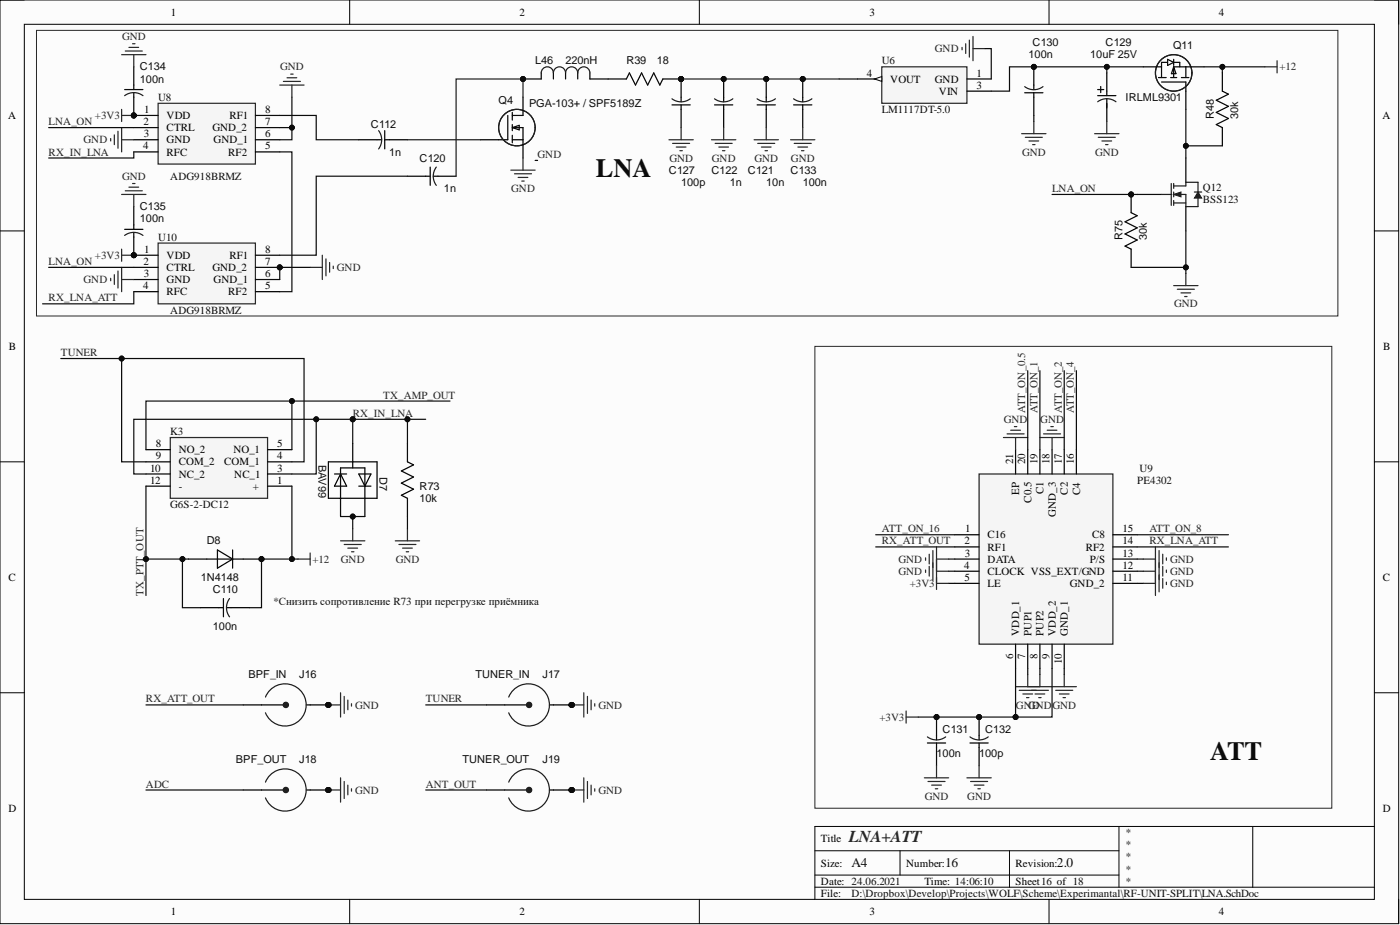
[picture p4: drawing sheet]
<svg xmlns="http://www.w3.org/2000/svg" width="292mm" height="193mm" viewBox="0 0 292 193" stroke-linecap="round" stroke-linejoin="round" font-family="sans-serif">
<defs><g id="words">
<g font-size="5.5" fill="#0e0e0e">
<text x="124.3" y="36.8">LNA</text>
<text x="252.5" y="158.6">ATT</text>
</g>
<text font-size="3.5" fill="#262626" x="177.1" y="175.7">LNA+ATT</text>
<g font-size="2.8" fill="#0e0e0e">
<text x="177.6" y="180.9">A4</text>
<text x="197.2" y="180.9">16</text>
<text x="220.5" y="180.9">2.0</text>
</g>
<g font-size="2.3">
<text x="35.6" y="3.3">1</text>
<text x="108.4" y="3.3">2</text>
<text x="181.4" y="3.3">3</text>
<text x="254.3" y="3.3">4</text>
<text x="180.8" y="16">4</text>
<text x="185.8" y="17.2">VOUT</text>
<text x="195.1" y="17.2">GND</text>
<text x="203.8" y="16">1</text>
<text x="30.1" y="23.6">1</text>
<text x="55.3" y="23.6">8</text>
<text x="195.9" y="19.8">VIN</text>
<text x="203.8" y="18.5">3</text>
<text x="1.7" y="24.8">A</text>
<text x="29.9" y="26.1">2</text>
<text x="30" y="28.6">3</text>
<text x="34.8" y="24.8">VDD</text>
<text x="34.8" y="27.4">CTRL</text>
<text x="34.8" y="29.9">GND</text>
<text x="44.3" y="27.4">GND_2</text>
<text x="44.6" y="29.9">GND_1</text>
<text x="47.9" y="24.8">RF1</text>
<text x="55.3" y="26.1">7</text>
<text x="55.3" y="28.6">6</text>
<text x="288.4" y="24.8">A</text>
<text x="29.9" y="31.2">4</text>
<text x="34.8" y="32.5">RFC</text>
<text x="47.6" y="32.5">RF2</text>
<text x="55.3" y="31.2">5</text>
<text x="30.1" y="52.7">1</text>
<text x="55.3" y="52.7">8</text>
<text x="29.9" y="55.3">2</text>
<text x="30" y="57.8">3</text>
<text x="34.8" y="54">VDD</text>
<text x="34.8" y="56.5">CTRL</text>
<text x="34.8" y="59.1">GND</text>
<text x="44.3" y="56.5">GND_2</text>
<text x="44.6" y="59.1">GND_1</text>
<text x="47.9" y="54">RF1</text>
<text x="55.3" y="55.3">7</text>
<text x="55.3" y="57.8">6</text>
<text x="29.9" y="60.3">4</text>
<text x="34.8" y="61.6">RFC</text>
<text x="47.6" y="61.6">RF2</text>
<text x="55.3" y="60.3">5</text>
<text x="1.9" y="73">B</text>
<text x="288.6" y="73">B</text>
<text x="32.5" y="93.3">8</text>
<text x="32.5" y="95.8">9</text>
<text x="37.3" y="94.6">NO_2</text>
<text x="48.7" y="94.6">NO_1</text>
<text x="57.9" y="95.8">4</text>
<text x="57.9" y="93.3">5</text>
<text x="31.3" y="98.4">10</text>
<text x="31.3" y="100.9">12</text>
<text x="37.3" y="97.1">COM_2</text>
<text x="37.3" y="99.6">NC_2</text>
<text x="46.8" y="97.1">COM_1</text>
<text x="48.9" y="99.6">NC_1</text>
<text x="57.9" y="100.9">1</text>
<text x="57.9" y="98.4">3</text>
<text x="211.4" y="96.9" transform="rotate(-90 211.4 96.9)">21</text>
<text x="213.9" y="96.9" transform="rotate(-90 213.9 96.9)">20</text>
<text x="216.5" y="96.9" transform="rotate(-90 216.5 96.9)">19</text>
<text x="219" y="96.9" transform="rotate(-90 219 96.9)">18</text>
<text x="221.5" y="96.9" transform="rotate(-90 221.5 96.9)">17</text>
<text x="224.1" y="96.9" transform="rotate(-90 224.1 96.9)">16</text>
<text x="37.3" y="102.2">-</text>
<text x="52.8" y="102.2">+</text>
<text x="212.7" y="103.3" transform="rotate(-90 212.7 103.3)">EP</text>
<text x="215.2" y="104.9" transform="rotate(-90 215.2 104.9)">C0.5</text>
<text x="217.7" y="103" transform="rotate(-90 217.7 103)">C1</text>
<text x="220.3" y="107.8" transform="rotate(-90 220.3 107.8)">GND_3</text>
<text x="222.8" y="103.2" transform="rotate(-90 222.8 103.2)">C2</text>
<text x="225.3" y="103.3" transform="rotate(-90 225.3 103.3)">C4</text>
<text x="201.2" y="113.6">2</text>
<text x="201.4" y="111.1">1</text>
<text x="206.1" y="112.3">C16</text>
<text x="227.9" y="112.3">C8</text>
<text x="234.2" y="111.1">15</text>
<text x="234.2" y="113.6">14</text>
<text x="201.1" y="118.7">4</text>
<text x="201.3" y="116.1">3</text>
<text x="206.1" y="114.9">RF1</text>
<text x="206.1" y="117.4">DATA</text>
<text x="206.1" y="119.9">CLOCK VSS_EXT/GND</text>
<text x="226.5" y="114.9">RF2</text>
<text x="227.4" y="117.4">P/S</text>
<text x="234.2" y="116.1">13</text>
<text x="234.2" y="118.7">12</text>
<text x="1.8" y="121.2">C</text>
<text x="201.2" y="121.2">5</text>
<text x="206.1" y="122.5">LE</text>
<text x="223.2" y="122.5">GND_2</text>
<text x="234.2" y="121.2">11</text>
<text x="288.5" y="121.2">C</text>
<text x="211.4" y="137.4" transform="rotate(-90 211.4 137.4)">6</text>
<text x="212.7" y="132.6" transform="rotate(-90 212.7 132.6)">VDD_1</text>
<text x="213.9" y="137.4" transform="rotate(-90 213.9 137.4)">7</text>
<text x="215.2" y="132.6" transform="rotate(-90 215.2 132.6)">PUP1</text>
<text x="216.5" y="137.4" transform="rotate(-90 216.5 137.4)">8</text>
<text x="217.7" y="132.6" transform="rotate(-90 217.7 132.6)">PUP2</text>
<text x="219" y="137.4" transform="rotate(-90 219 137.4)">9</text>
<text x="220.3" y="132.6" transform="rotate(-90 220.3 132.6)">VDD_2</text>
<text x="222.8" y="132.6" transform="rotate(-90 222.8 132.6)">GND_1</text>
<text x="221.5" y="138.6" transform="rotate(-90 221.5 138.6)">10</text>
<text x="1.8" y="169.4">D</text>
<text x="288.5" y="169.4">D</text>
<text x="171.3" y="175.7">Title</text>
<text x="171.3" y="180.8">Size:</text>
<text x="171.3" y="184.6">Date: 24.06.2021</text>
<text x="189.1" y="180.8">Number:</text>
<text x="192.9" y="184.6">Time: 14:06:10</text>
<text x="211.9" y="180.8">Revision:</text>
<text x="211.9" y="184.6">Sheet16 of 18</text>
<text x="35.6" y="190.9">1</text>
<text x="108.4" y="190.9">2</text>
<text x="171.3" y="187.1">File:</text>
<text x="181.4" y="190.9">3</text>
<text x="254.3" y="190.9">4</text>
</g>
<g font-size="2.3" fill="#262626">
<text x="25.5" y="8.4">GND</text>
<text x="195.1" y="10.9">GND</text>
<text x="58.5" y="14.7">GND</text>
<text x="267" y="14.7">+12</text>
<text x="10.2" y="26.1">LNA_ON</text>
<text x="17.4" y="29.9">GND</text>
<text x="19.8" y="24.8">+3V3</text>
<text x="10.2" y="32.5">RX_IN_LNA</text>
<text x="112.2" y="33">GND</text>
<text x="139.7" y="33.7">GND</text>
<text x="148.5" y="33.7">GND</text>
<text x="157.4" y="33.7">GND</text>
<text x="165" y="33.7">GND</text>
<text x="213.2" y="32.5">GND</text>
<text x="228.5" y="32.5">GND</text>
<text x="25.5" y="37.5">GND</text>
<text x="106.7" y="40.1">GND</text>
<text x="219.5" y="40.1">LNA_ON</text>
<text x="10.2" y="55.3">LNA_ON</text>
<text x="17.4" y="59.1">GND</text>
<text x="19.8" y="54">+3V3</text>
<text x="70.3" y="56.5">GND</text>
<text x="10.2" y="62.9">RX_LNA_ATT</text>
<text x="245" y="64.1">GND</text>
<text x="12.7" y="74.3">TUNER</text>
<text x="79.9" y="83.2">TX_AMP_OUT</text>
<text x="73.6" y="87">RX_IN_LNA</text>
<text x="209.4" y="88.2">GND</text>
<text x="213.9" y="86.2" transform="rotate(-90 213.9 86.2)">ATT_ON_0.5</text>
<text x="216.5" y="86.2" transform="rotate(-90 216.5 86.2)">ATT_ON_1</text>
<text x="217.1" y="88.2">GND</text>
<text x="221.5" y="86.2" transform="rotate(-90 221.5 86.2)">ATT_ON_2</text>
<text x="224.1" y="86.2" transform="rotate(-90 224.1 86.2)">ATT_ON_4</text>
<text x="184" y="113.6">RX_ATT_OUT</text>
<text x="184" y="111.1">ATT_ON_16</text>
<text x="239.8" y="113.6">RX_LNA_ATT</text>
<text x="239.8" y="111.1">ATT_ON_8</text>
<text x="65.2" y="117.4">+12</text>
<text x="71.1" y="117.4">GND</text>
<text x="82.6" y="117.4">GND</text>
<text x="187.4" y="119.9">GND</text>
<text x="187.4" y="117.4">GND</text>
<text x="244.1" y="119.9">GND</text>
<text x="244.1" y="117.4">GND</text>
<text x="29.9" y="124.2" transform="rotate(-90 29.9 124.2)">TX_PTT_OUT</text>
<text x="189.8" y="122.5">+3V3</text>
<text x="244.1" y="122.5">GND</text>
<text x="30.5" y="146.5">RX_ATT_OUT</text>
<text x="74.1" y="147.8">GND</text>
<text x="88.8" y="146.5">TUNER</text>
<text x="124.9" y="147.8">GND</text>
<text x="212" y="147.8">GNGDND</text>
<text x="219.6" y="147.8">GND</text>
<text x="183.5" y="150.4">+3V3</text>
<text x="30.5" y="164.3">ADC</text>
<text x="74.1" y="165.6">GND</text>
<text x="88.8" y="164.3">ANT_OUT</text>
<text x="124.9" y="165.6">GND</text>
<text x="192.9" y="166.8">GND</text>
<text x="201.8" y="166.8">GND</text>
</g>
<g font-size="2.3" fill="#0e0e0e">
<text x="215.4" y="9.6">C130</text>
<text x="230.7" y="9.6">C129</text>
<text x="244.8" y="10.2">Q11</text>
<text x="29.2" y="17.2">100n</text>
<text x="29.2" y="14.7">C134</text>
<text x="111.7" y="13.4">L46</text>
<text x="118" y="13.4">220nH</text>
<text x="130.7" y="13.4">R39</text>
<text x="137" y="13.4">18</text>
<text x="184" y="13.4">U6</text>
<text x="214.6" y="12.2">100n</text>
<text x="227.5" y="12.2">10uF 25V</text>
<text x="33" y="21">U8</text>
<text x="104" y="21.6">Q4</text>
<text x="110.4" y="22.3">PGA-103+ / SPF5189Z</text>
<text x="184" y="23.6">LM1117DT-5.0</text>
<text x="234.8" y="21">IRLML9301</text>
<text x="77.4" y="26.8">C112</text>
<text x="253.3" y="24.8" transform="rotate(-90 253.3 24.8)">R48</text>
<text x="258.3" y="24.8" transform="rotate(-90 258.3 24.8)">30k</text>
<text x="81.2" y="32.5">1n</text>
<text x="87.5" y="33.7">C120</text>
<text x="35.5" y="37.5">ADG918BRMZ</text>
<text x="92.6" y="40.1">1n</text>
<text x="139.6" y="36.3">C127</text>
<text x="142.1" y="38.8">100p</text>
<text x="148.5" y="36.3">C122</text>
<text x="152.3" y="38.8">1n</text>
<text x="156.1" y="36.3">C121</text>
<text x="159.9" y="38.8">10n</text>
<text x="164.9" y="36.3">C133</text>
<text x="167.5" y="38.8">100n</text>
<text x="251" y="39.8">Q12</text>
<text x="29.2" y="46.4">100n</text>
<text x="29.2" y="43.9">C135</text>
<text x="251" y="42.3">BSS123</text>
<text x="33" y="50.2">U10</text>
<text x="234.2" y="50.1" transform="rotate(-90 234.2 50.1)">R75</text>
<text x="239.3" y="50.1" transform="rotate(-90 239.3 50.1)">30k</text>
<text x="35.5" y="65.4">ADG918BRMZ</text>
<text x="35.5" y="90.8">K3</text>
<text x="66.5" y="97" transform="rotate(90 66.5 97)">BAV99</text>
<text x="79.2" y="99.6" transform="rotate(90 79.2 99.6)">D7</text>
<text x="237.3" y="100.9">PE4302</text>
<text x="237.8" y="98.4">U9</text>
<text x="35.5" y="106">G6S-2-DC12</text>
<text x="87.5" y="102.2">R73</text>
<text x="87.5" y="104.7">10k</text>
<text x="43.1" y="113.6">D8</text>
<text x="41.9" y="121.2">1N4148</text>
<text x="44.4" y="123.7">C110</text>
<text x="44.4" y="131.3">100n</text>
<text x="57.1" y="126.3">*Снизить сопротивление R73 при перегрузке приёмника</text>
<text x="51.9" y="141.5">BPF_IN</text>
<text x="62.4" y="141.5">J16</text>
<text x="99.2" y="141.5">TUNER_IN</text>
<text x="113.2" y="141.5">J17</text>
<text x="196.7" y="152.9">C131</text>
<text x="205.5" y="152.9">C132</text>
<text x="49.2" y="159.2">BPF_OUT</text>
<text x="62.4" y="159.2">J18</text>
<text x="96.5" y="159.2">TUNER_OUT</text>
<text x="113.2" y="159.2">J19</text>
<text x="195.4" y="158">100n</text>
<text x="204.3" y="158">100p</text>
<text x="234.7" y="174.4">*</text>
<text x="234.7" y="177">*</text>
<text x="234.7" y="179.5">*</text>
<text x="234.7" y="182">*</text>
<text x="234.7" y="184.6">*</text>
<text x="177.6" y="187.1">D:\Dropbox\Develop\Projects\WOLF\Scheme\Experimantal\RF-UNIT-SPLIT\LNA.SchDoc</text>
</g>
</g></defs>
<path d="M0 0h291.8v192.7h-291.8z" fill-rule="evenodd" fill="#fcfcfc"/>
<path d="M0 0h291.8v192.7h-291.8z" fill="none" stroke="#000" stroke-width=".21"/>
<path d="M5.1 5.1h281.7v182.5h-281.7z" fill-rule="evenodd" fill="#fcfcfc"/>
<g fill="none" stroke="#000" stroke-width=".21">
<path d="M0 0h5.1M73 0v5.1M145.9 0v5.1M218.9 0v5.1M286.8 0h5v5.1M5.1 5.1h281.7v182.5h-281.7zM0 48.2h5.1M286.8 48.2h5M0 96.3h5.1M286.8 96.3h5M0 144.5h5.1M286.8 144.5h5"/>
<path d="M170 177.5h63.5M187.8 177.5v5.1M210.6 177.5v7.6M233.5 172.4v12.7M261.4 172.4v12.7M286.8 172.4h-116.8v15.2M73 187.6v5.1M145.9 187.6v5.1M170 185.1h116.8M170 182.6h63.5M218.9 187.6v5.1M291.8 187.6v5.1"/>
</g>
<path d="M229 18.7h1.3M229 20h3.8M229.7 18.1v1.2M230.9 15.2v4.8M230.9 20.6v4.8" fill="none" stroke="#000" stroke-width=".25"/>
<path d="M229 21.2a3.2 3.2 0 0 1 3.8 0" fill="none" stroke="#1c1c1c" stroke-width=".25"/>
<circle cx="109.1" cy="16.5" r=".51" fill="#0e0e0e"/>
<circle cx="109.1" cy="16.5" r=".51" fill="none" stroke="#0e0e0e" stroke-width=".21"/>
<path d="M112.9 15.2v1.3h-3.8M115.5 15.2v1.3M118 15.2v1.3M120.5 15.2v1.3M123.1 15.2v1.3" fill="none" stroke="#000" stroke-width=".25"/>
<path d="M112.9 15.2a1.27 1.27 0 0 1 1.3-1.3 1.27 1.27 0 0 1 1.3 1.3 1.27 1.27 0 0 1 1.2-1.3 1.27 1.27 0 0 1 1.3 1.3 1.27 1.27 0 0 1 1.3-1.3 1.27 1.27 0 0 1 1.2 1.3 1.27 1.27 0 0 1 1.3-1.3 1.27 1.27 0 0 1 1.3 1.3" fill="none" stroke="#1c1c1c" stroke-width=".25"/>
<circle cx="109.1" cy="16.5" r=".51" fill="#0e0e0e"/>
<circle cx="109.1" cy="16.5" r=".51" fill="none" stroke="#0e0e0e" stroke-width=".21"/>
<path d="M123.1 16.5h3.8" fill="none" stroke="#000" stroke-width=".25"/>
<circle cx="142.1" cy="16.5" r=".51" fill="#0e0e0e"/>
<circle cx="142.1" cy="16.5" r=".51" fill="none" stroke="#0e0e0e" stroke-width=".21"/>
<path d="M130.7 16.5l.6-1.3 1.3 2.5 1.3-2.5 1.2 2.5 1.3-2.5 1.3 2.5 .6-1.2h3.8" fill="none" stroke="#000" stroke-width=".25"/>
<circle cx="142.1" cy="16.5" r=".51" fill="#0e0e0e"/>
<circle cx="142.1" cy="16.5" r=".51" fill="none" stroke="#0e0e0e" stroke-width=".21"/>
<path d="M126.9 16.5h3.8M105.9 24.1v5.1h-5.7M106.9 29.2h2.2M106.9 23.5v1.6M106.9 26v1.3M106.9 28.2v1.6M106.9 26.6h2.2v6.4M106.9 26.6l1.4-.5v1zM109.1 20.3v3.8h-2.2M111.7 33.5h.5" fill="none" stroke="#000" stroke-width=".25"/>
<g fill="none" stroke="#1c1c1c" stroke-width=".25">
<circle cx="107.8" cy="26.6" r="3.8"/>
<circle cx="107.9" cy="26.6" r="3.8"/>
</g>
<circle cx="159.9" cy="16.5" r=".51" fill="#0e0e0e"/>
<circle cx="159.9" cy="16.5" r=".51" fill="none" stroke="#0e0e0e" stroke-width=".21"/>
<path d="M159.9 16.5v4.7M158 21.9h3.8M159.9 21.9v4.7" fill="none" stroke="#000" stroke-width=".25"/>
<path d="M158 20.6a3.2 3.2 0 0 0 3.8 0" fill="none" stroke="#1c1c1c" stroke-width=".25"/>
<circle cx="159.9" cy="16.5" r=".51" fill="#0e0e0e"/>
<circle cx="159.9" cy="16.5" r=".51" fill="none" stroke="#0e0e0e" stroke-width=".21"/>
<circle cx="151" cy="16.5" r=".51" fill="#0e0e0e"/>
<circle cx="151" cy="16.5" r=".51" fill="none" stroke="#0e0e0e" stroke-width=".21"/>
<path d="M151 16.5v4.7M149.1 21.9h3.8M151 21.9v4.7" fill="none" stroke="#000" stroke-width=".25"/>
<path d="M149.1 20.6a3.2 3.2 0 0 0 3.8 0" fill="none" stroke="#1c1c1c" stroke-width=".25"/>
<circle cx="151" cy="16.5" r=".51" fill="#0e0e0e"/>
<circle cx="151" cy="16.5" r=".51" fill="none" stroke="#0e0e0e" stroke-width=".21"/>
<path d="M74.9 29.2h4.7M80.3 29.2h4.7M80.3 27.3v3.8M85 36.8h4.8M89.8 34.9v3.8M90.4 36.8h4.8" fill="none" stroke="#000" stroke-width=".25"/>
<path d="M79 27.2a3.2 3.2 0 0 1 0 3.9M91 34.9a3.2 3.2 0 0 0 0 3.8" fill="none" stroke="#1c1c1c" stroke-width=".25"/>
<circle cx="215.7" cy="13.9" r=".51" fill="#0e0e0e"/>
<circle cx="215.7" cy="13.9" r=".51" fill="none" stroke="#0e0e0e" stroke-width=".21"/>
<path d="M213.8 19.4h3.8M215.7 13.9v4.8M215.7 19.4v4.7" fill="none" stroke="#000" stroke-width=".25"/>
<path d="M213.8 18.1a3.2 3.2 0 0 0 3.8 0" fill="none" stroke="#1c1c1c" stroke-width=".25"/>
<circle cx="215.7" cy="13.9" r=".51" fill="#0e0e0e"/>
<circle cx="215.7" cy="13.9" r=".51" fill="none" stroke="#0e0e0e" stroke-width=".21"/>
<circle cx="142.1" cy="16.5" r=".51" fill="#0e0e0e"/>
<circle cx="142.1" cy="16.5" r=".51" fill="none" stroke="#0e0e0e" stroke-width=".21"/>
<path d="M142.1 16.5v4.7M140.2 21.9h3.8M142.1 21.9v4.7" fill="none" stroke="#000" stroke-width=".25"/>
<path d="M140.2 20.6a3.2 3.2 0 0 0 3.8 0" fill="none" stroke="#1c1c1c" stroke-width=".25"/>
<circle cx="142.1" cy="16.5" r=".51" fill="#0e0e0e"/>
<circle cx="142.1" cy="16.5" r=".51" fill="none" stroke="#0e0e0e" stroke-width=".21"/>
<circle cx="167.5" cy="16.5" r=".51" fill="#0e0e0e"/>
<circle cx="167.5" cy="16.5" r=".51" fill="none" stroke="#0e0e0e" stroke-width=".21"/>
<path d="M167.5 16.5v4.7M165.6 21.9h3.8M167.5 21.9v4.7" fill="none" stroke="#000" stroke-width=".25"/>
<path d="M165.6 20.6a3.2 3.2 0 0 0 3.8 0" fill="none" stroke="#1c1c1c" stroke-width=".25"/>
<circle cx="167.5" cy="16.5" r=".51" fill="#0e0e0e"/>
<circle cx="167.5" cy="16.5" r=".51" fill="none" stroke="#0e0e0e" stroke-width=".21"/>
<g fill="none" stroke="#262626" stroke-width=".25">
<path d="M200.7 9.9v.5M201.5 9.1v2.1M202.2 8.4v3.5M203 7.6v5.1M203 10.1h2.5M263.9 13.9h2.6M266.5 12.7v2.5M106.6 35.5h5.1M107.3 36.3h3.6M108.1 37h2M108.9 37.8h.5M109.1 33v2.5"/>
<path d="M139.6 29.2h5M140.3 29.9h3.6M141.1 30.7h2M141.9 31.4h.5M142.1 26.6v2.6M148.5 29.2h5M149.2 29.9h3.6M150 30.7h2M150.7 31.4h.5M151 26.6v2.6M157.3 29.2h5.1M158.1 29.9h3.5"/>
<path d="M158.9 30.7h2M159.6 31.4h.5M159.9 26.6v2.6M164.9 29.2h5.1M165.7 29.9h3.6M166.5 30.7h2M167.2 31.4h.5M167.5 26.6v2.6M213.2 27.9h5M213.9 28.6h3.6M214.7 29.4h2M215.4 30.2h.6"/>
<path d="M215.7 25.4v2.5M228.4 27.9h5.1M229.1 28.6h3.6M229.9 29.4h2M230.7 30.2h.5M230.9 25.4v2.5"/>
</g>
<path d="M170 72.3h107.9v96.3h-107.9z" fill="none" stroke="#262626" stroke-width=".21"/>
<path d="M204.3 98.9h27.9v35.5h-27.9z" fill-rule="evenodd" fill="#f5f5f5"/>
<g fill="none" stroke="#262626" stroke-width=".25">
<path d="M204.3 98.9h27.9v35.5h-27.9zM217 91.3h5M217.7 90.5h3.6M218.5 89.8h2M219.3 89h.5M219.5 91.3v2.5M238.5 119.2h2.6M241.1 116.6v7.6M241.8 117.4v6.1M242.6 118.2v2M243.4 118.9v.5M238.5 121.7h2.6"/>
<path d="M242.6 120.7v2M243.4 121.4v.6M219.5 143.3h5.1M220.3 144h3.5M221 144.8h2.1M221.8 145.5h.5M222 140.7v2.6"/>
</g>
<g fill="none" stroke="#000" stroke-width=".25">
<path d="M211.9 93.8v5.1M214.4 93.8v5.1M217 93.8v5.1M219.5 93.8v5.1M222 93.8v5.1M224.6 93.8v5.1M199.2 111.6h5.1M199.2 114.1h5.1M199.2 116.6h5.1M199.2 119.2h5.1M232.2 111.6h5.1M232.2 114.1h5.1"/>
<path d="M232.2 116.6h5.1M232.2 119.2h5.1M199.2 121.7h5.1M211.9 134.4v5M214.4 134.4v5M217 134.4v5M219.5 134.4v5M222 134.4v5M232.2 121.7h5.1"/>
</g>
<path d="M7.6 6.3h271.5v59.6h-271.5z" fill="none" stroke="#262626" stroke-width=".21"/>
<circle cx="195.4" cy="149.6" r=".51" fill="#0e0e0e"/>
<circle cx="195.4" cy="149.6" r=".51" fill="none" stroke="#0e0e0e" stroke-width=".21"/>
<path d="M193.5 155h3.8M195.4 149.6v4.8M195.4 155v4.7" fill="none" stroke="#000" stroke-width=".25"/>
<path d="M193.5 153.7a3.2 3.2 0 0 0 3.8 0" fill="none" stroke="#1c1c1c" stroke-width=".25"/>
<circle cx="195.4" cy="149.6" r=".51" fill="#0e0e0e"/>
<circle cx="195.4" cy="149.6" r=".51" fill="none" stroke="#0e0e0e" stroke-width=".21"/>
<circle cx="204.3" cy="149.6" r=".51" fill="#0e0e0e"/>
<circle cx="204.3" cy="149.6" r=".51" fill="none" stroke="#0e0e0e" stroke-width=".21"/>
<path d="M202.4 155h3.8M204.3 149.6v4.8M204.3 155v4.7" fill="none" stroke="#000" stroke-width=".25"/>
<path d="M202.4 153.7a3.2 3.2 0 0 0 3.8 0" fill="none" stroke="#1c1c1c" stroke-width=".25"/>
<circle cx="204.3" cy="149.6" r=".51" fill="#0e0e0e"/>
<circle cx="204.3" cy="149.6" r=".51" fill="none" stroke="#0e0e0e" stroke-width=".21"/>
<g fill="none" stroke="#262626" stroke-width=".25">
<path d="M209.4 91.3h5M210.1 90.5h3.6M210.9 89.8h2M211.6 89h.5M211.9 91.3v2.5M193.1 116.4v.5M193.1 118.9v.5M193.9 115.6v2M193.9 118.2v2M194.6 114.9v6M195.4 114.1v8.9M195.4 116.6h2.5"/>
<path d="M195.4 119.2h2.5M238.5 116.6h2.6M241.1 114.1v5.1M241.8 114.9v3.5M242.6 115.6v2M243.4 116.4v.5M195.4 121.7h2.5M189.1 148.3v2.6M189.1 149.6h2.5M195.4 159.7v2.6M204.3 159.7v2.6M211.9 143.3h7.6"/>
<path d="M212.7 144h6M213.4 144.8h2M214.2 145.5h.5M214.4 140.7v2.6M216 144.8h2M216.7 145.5h.5M217 140.7v2.6M192.9 162.3h5M193.6 163h3.6M194.4 163.8h2M195.1 164.6h.6M201.7 162.3h5.1"/>
<path d="M202.5 163h3.6M203.3 163.8h2M204 164.6h.5"/>
</g>
<circle cx="27.9" cy="24.1" r=".51" fill="#0e0e0e"/>
<circle cx="27.9" cy="24.1" r=".51" fill="none" stroke="#0e0e0e" stroke-width=".21"/>
<path d="M33 21.5h20.3v12.7h-20.3z" fill-rule="evenodd" fill="#f5f5f5"/>
<path d="M33 21.5h20.3v12.7h-20.3z" fill="none" stroke="#262626" stroke-width=".25"/>
<path d="M27.9 24.1h5.1" fill="none" stroke="#000" stroke-width=".25"/>
<circle cx="27.9" cy="24.1" r=".51" fill="#0e0e0e"/>
<circle cx="27.9" cy="24.1" r=".51" fill="none" stroke="#0e0e0e" stroke-width=".21"/>
<path d="M27.9 26.6h5.1M27.9 29.2h5.1M27.9 31.7h5.1M53.3 26.6h5.1M53.3 29.2h5.1M53.3 31.7h5.1M53.3 24.1h5.1" fill="none" stroke="#000" stroke-width=".25"/>
<circle cx="27.9" cy="24.1" r=".51" fill="#0e0e0e"/>
<circle cx="27.9" cy="24.1" r=".51" fill="none" stroke="#0e0e0e" stroke-width=".21"/>
<path d="M26 18.7h3.8M27.9 13.9v4.8M27.9 19.3v4.8" fill="none" stroke="#000" stroke-width=".25"/>
<path d="M26 20a3.2 3.2 0 0 1 3.8 0" fill="none" stroke="#1c1c1c" stroke-width=".25"/>
<circle cx="27.9" cy="24.1" r=".51" fill="#0e0e0e"/>
<circle cx="27.9" cy="24.1" r=".51" fill="none" stroke="#0e0e0e" stroke-width=".21"/>
<path d="M25.4 11.4h5.1M26.1 10.6h3.6M26.9 9.9h2M27.7 9.1h.5M27.9 11.4v2.5M23.1 28.9v.5M23.9 28.1v2.1M24.6 27.4v3.5M25.4 26.6v5.1M25.4 29.2h2.5" fill="none" stroke="#262626" stroke-width=".25"/>
<circle cx="27.9" cy="53.2" r=".51" fill="#0e0e0e"/>
<circle cx="27.9" cy="53.2" r=".51" fill="none" stroke="#0e0e0e" stroke-width=".21"/>
<circle cx="58.4" cy="55.8" r=".51" fill="#0e0e0e"/>
<circle cx="58.4" cy="55.8" r=".51" fill="none" stroke="#0e0e0e" stroke-width=".21"/>
<path d="M33 50.7h20.3v12.7h-20.3z" fill-rule="evenodd" fill="#f5f5f5"/>
<path d="M33 50.7h20.3v12.7h-20.3z" fill="none" stroke="#262626" stroke-width=".25"/>
<path d="M27.9 53.2h5.1" fill="none" stroke="#000" stroke-width=".25"/>
<circle cx="27.9" cy="53.2" r=".51" fill="#0e0e0e"/>
<circle cx="27.9" cy="53.2" r=".51" fill="none" stroke="#0e0e0e" stroke-width=".21"/>
<path d="M27.9 55.8h5.1M27.9 58.3h5.1M53.3 55.8h5.1M53.3 53.2h5.1M27.9 60.8h5.1" fill="none" stroke="#000" stroke-width=".25"/>
<circle cx="58.4" cy="55.8" r=".51" fill="#0e0e0e"/>
<circle cx="58.4" cy="55.8" r=".51" fill="none" stroke="#0e0e0e" stroke-width=".21"/>
<path d="M53.3 58.3h5.1M53.3 60.8h5.1" fill="none" stroke="#000" stroke-width=".25"/>
<circle cx="27.9" cy="53.2" r=".51" fill="#0e0e0e"/>
<circle cx="27.9" cy="53.2" r=".51" fill="none" stroke="#0e0e0e" stroke-width=".21"/>
<path d="M26 47.8h3.8M27.9 43.1v4.7M27.9 48.5v4.7" fill="none" stroke="#000" stroke-width=".25"/>
<path d="M26 49.1a3.2 3.2 0 0 1 3.8 0" fill="none" stroke="#1c1c1c" stroke-width=".25"/>
<circle cx="27.9" cy="53.2" r=".51" fill="#0e0e0e"/>
<circle cx="27.9" cy="53.2" r=".51" fill="none" stroke="#0e0e0e" stroke-width=".21"/>
<g fill="none" stroke="#262626" stroke-width=".25">
<path d="M58.4 17.7h5M59.1 17h3.6M59.9 16.2h2M60.6 15.5h.6M60.9 17.7v2.6M25.4 22.8v2.6M25.4 24.1h2.5M26.1 39.8h3.6M26.9 39h2M27.7 38.3h.5M23.1 58.1v.5M23.9 57.3v2"/>
<path d="M24.6 56.5v3.6M25.4 40.6h5.1M25.4 55.8v5M25.4 58.3h2.5M27.9 40.6v2.5M64.7 55.8h2.5M67.2 53.2v5.1M68 54v3.6M68.8 54.8v2M69.5 55.5v.5"/>
</g>
<circle cx="27.9" cy="24.1" r=".51" fill="#0e0e0e"/>
<circle cx="27.9" cy="24.1" r=".51" fill="none" stroke="#0e0e0e" stroke-width=".21"/>
<path d="M25.4 52v2.5M25.4 53.2h2.5" fill="none" stroke="#262626" stroke-width=".25"/>
<circle cx="27.9" cy="53.2" r=".51" fill="#0e0e0e"/>
<circle cx="27.9" cy="53.2" r=".51" fill="none" stroke="#0e0e0e" stroke-width=".21"/>
<path d="M35.5 91.3h20.3v12.7h-20.3z" fill-rule="evenodd" fill="#f5f5f5"/>
<path d="M35.5 91.3h20.3v12.7h-20.3z" fill="none" stroke="#262626" stroke-width=".25"/>
<path d="M30.5 98.9h5M30.5 96.3h5M30.5 93.8h5M55.8 98.9h5.1M55.8 96.3h5.1M55.8 93.8h5.1M30.5 101.4h5M55.8 101.4h5.1" fill="none" stroke="#000" stroke-width=".25"/>
<circle cx="54.6" cy="116.6" r=".51" fill="#0e0e0e"/>
<circle cx="54.6" cy="116.6" r=".51" fill="none" stroke="#0e0e0e" stroke-width=".21"/>
<path d="M39.3 116.6h15.3M45.4 114.7l3.1 1.9-3.1 1.9zM48.5 114.7v3.8" fill="none" stroke="#000" stroke-width=".25"/>
<circle cx="54.6" cy="116.6" r=".51" fill="#0e0e0e"/>
<circle cx="54.6" cy="116.6" r=".51" fill="none" stroke="#0e0e0e" stroke-width=".21"/>
<path d="M62.2 116.6h2.5M64.7 115.4v2.5M71.1 112.8h5M71.8 113.6h3.6M72.6 114.3h2M73.3 115.1h.5M73.6 110.3v2.5" fill="none" stroke="#262626" stroke-width=".25"/>
<path d="M68.5 96.3h10.2v7.7h-10.2zM69.8 98.9h2.5M71.1 98.9l1.2 2.5h-2.5zM73.6 92.5v5.1M74.9 98.9h2.5l-1.3 2.5zM71.1 107.8v-10.2h5v10.2M74.9 101.4h2.5" fill="none" stroke="#000" stroke-width=".25"/>
<path d="M10.2 26.6h17.7M27.9 31.7v1.3h-17.7M10.2 55.8h17.7M25.4 74.8v21.5h5.1M27.9 60.8v2.6h-19" fill="none" stroke="#0e0e0e" stroke-width=".25"/>
<circle cx="25.4" cy="74.8" r=".51" fill="#0e0e0e"/>
<circle cx="25.4" cy="74.8" r=".51" fill="none" stroke="#0e0e0e" stroke-width=".21"/>
<path d="M30.5 101.4v15.2h8.8" fill="none" stroke="#0e0e0e" stroke-width=".25"/>
<circle cx="38.1" cy="116.6" r=".51" fill="#0e0e0e"/>
<circle cx="38.1" cy="116.6" r=".51" fill="none" stroke="#0e0e0e" stroke-width=".21"/>
<circle cx="30.5" cy="116.6" r=".51" fill="#0e0e0e"/>
<circle cx="30.5" cy="116.6" r=".51" fill="none" stroke="#0e0e0e" stroke-width=".21"/>
<path d="M58.4 31.7h2.5v29.1h-2.5M64.7 55.8h-6.3v2.5" fill="none" stroke="#0e0e0e" stroke-width=".25"/>
<circle cx="58.4" cy="55.8" r=".51" fill="#0e0e0e"/>
<circle cx="58.4" cy="55.8" r=".51" fill="none" stroke="#0e0e0e" stroke-width=".21"/>
<path d="M60.9 26.6v2.6h-2.5M85 36.8h-19v16.4h-7.6" fill="none" stroke="#0e0e0e" stroke-width=".25"/>
<circle cx="60.9" cy="26.6" r=".51" fill="#0e0e0e"/>
<circle cx="60.9" cy="26.6" r=".51" fill="none" stroke="#0e0e0e" stroke-width=".21"/>
<path d="M60.9 20.3v6.3h-2.5" fill="none" stroke="#0e0e0e" stroke-width=".25"/>
<circle cx="60.9" cy="26.6" r=".51" fill="#0e0e0e"/>
<circle cx="60.9" cy="26.6" r=".51" fill="none" stroke="#0e0e0e" stroke-width=".21"/>
<path d="M58.4 24.1h7.6v5.1h8.9M60.9 116.6h1.3" fill="none" stroke="#0e0e0e" stroke-width=".25"/>
<circle cx="60.9" cy="116.6" r=".51" fill="#0e0e0e"/>
<circle cx="60.9" cy="116.6" r=".51" fill="none" stroke="#0e0e0e" stroke-width=".21"/>
<path d="M66 87.5v11.4h-5.1" fill="none" stroke="#0e0e0e" stroke-width=".25"/>
<circle cx="66" cy="87.5" r=".51" fill="#0e0e0e"/>
<circle cx="66" cy="87.5" r=".51" fill="none" stroke="#0e0e0e" stroke-width=".21"/>
<path d="M85 29.2h15.2M109.1 20.3v-3.8h-13.9v20.3" fill="none" stroke="#1c1c1c" stroke-width=".25"/>
<circle cx="109.1" cy="16.5" r=".51" fill="#0e0e0e"/>
<circle cx="109.1" cy="16.5" r=".51" fill="none" stroke="#0e0e0e" stroke-width=".21"/>
<path d="M142.1 16.5h33" fill="none" stroke="#1c1c1c" stroke-width=".25"/>
<circle cx="142.1" cy="16.5" r=".51" fill="#0e0e0e"/>
<circle cx="142.1" cy="16.5" r=".51" fill="none" stroke="#0e0e0e" stroke-width=".21"/>
<circle cx="151" cy="16.5" r=".51" fill="#0e0e0e"/>
<circle cx="151" cy="16.5" r=".51" fill="none" stroke="#0e0e0e" stroke-width=".21"/>
<circle cx="159.9" cy="16.5" r=".51" fill="#0e0e0e"/>
<circle cx="159.9" cy="16.5" r=".51" fill="none" stroke="#0e0e0e" stroke-width=".21"/>
<circle cx="167.5" cy="16.5" r=".51" fill="#0e0e0e"/>
<circle cx="167.5" cy="16.5" r=".51" fill="none" stroke="#0e0e0e" stroke-width=".21"/>
<path d="M182.7 114.1h16.5M182.7 111.6h16.5M191.6 149.6h20.3" fill="none" stroke="#0e0e0e" stroke-width=".25"/>
<circle cx="211.9" cy="149.6" r=".51" fill="#0e0e0e"/>
<circle cx="211.9" cy="149.6" r=".51" fill="none" stroke="#0e0e0e" stroke-width=".21"/>
<circle cx="204.3" cy="149.6" r=".51" fill="#0e0e0e"/>
<circle cx="204.3" cy="149.6" r=".51" fill="none" stroke="#0e0e0e" stroke-width=".21"/>
<circle cx="195.4" cy="149.6" r=".51" fill="#0e0e0e"/>
<circle cx="195.4" cy="149.6" r=".51" fill="none" stroke="#0e0e0e" stroke-width=".21"/>
<path d="M197.9 119.2h1.3M197.9 116.6h1.3M197.9 121.7h1.3M219.5 139.4v10.2h-7.6" fill="none" stroke="#0e0e0e" stroke-width=".25"/>
<circle cx="211.9" cy="149.6" r=".51" fill="#0e0e0e"/>
<circle cx="211.9" cy="149.6" r=".51" fill="none" stroke="#0e0e0e" stroke-width=".21"/>
<path d="M30.5 116.6v7.6M237.3 119.2h1.2M237.3 116.6h1.2M237.3 114.1h19M237.3 111.6h19M237.3 121.7h1.2" fill="none" stroke="#0e0e0e" stroke-width=".25"/>
<circle cx="30.5" cy="116.6" r=".51" fill="#0e0e0e"/>
<circle cx="30.5" cy="116.6" r=".51" fill="none" stroke="#0e0e0e" stroke-width=".21"/>
<path d="M73.6 107.8v2.5" fill="none" stroke="#0e0e0e" stroke-width=".25"/>
<circle cx="73.6" cy="107.8" r=".51" fill="#0e0e0e"/>
<circle cx="73.6" cy="107.8" r=".51" fill="none" stroke="#0e0e0e" stroke-width=".21"/>
<path d="M73.6 87.5v5" fill="none" stroke="#0e0e0e" stroke-width=".25"/>
<circle cx="73.6" cy="87.5" r=".51" fill="#0e0e0e"/>
<circle cx="73.6" cy="87.5" r=".51" fill="none" stroke="#0e0e0e" stroke-width=".21"/>
<path d="M215.7 24.1v1.3M211.9 139.4v10.2" fill="none" stroke="#0e0e0e" stroke-width=".25"/>
<circle cx="211.9" cy="149.6" r=".51" fill="#0e0e0e"/>
<circle cx="211.9" cy="149.6" r=".51" fill="none" stroke="#0e0e0e" stroke-width=".21"/>
<path d="M214.4 77.3v16.5M217 77.3v16.5M222 77.3v16.5M224.6 77.3v16.5M214.4 139.4v1.3M217 139.4v1.3M222 139.4v1.3" fill="none" stroke="#0e0e0e" stroke-width=".25"/>
<circle cx="73.6" cy="87.5" r=".51" fill="#0e0e0e"/>
<circle cx="73.6" cy="87.5" r=".51" fill="none" stroke="#0e0e0e" stroke-width=".21"/>
<path d="M71.1 107.8h5" fill="none" stroke="#0e0e0e" stroke-width=".25"/>
<circle cx="73.6" cy="107.8" r=".51" fill="#0e0e0e"/>
<circle cx="73.6" cy="107.8" r=".51" fill="none" stroke="#0e0e0e" stroke-width=".21"/>
<path d="M85 92.5v3.8l1.3 .7-2.6 1.2 2.6 1.3-2.6 1.3 2.6 1.3-2.6 1.2 1.3 .7v3.8" fill="none" stroke="#000" stroke-width=".25"/>
<path d="M85 87.5v5" fill="none" stroke="#0e0e0e" stroke-width=".25"/>
<circle cx="85" cy="87.5" r=".51" fill="#0e0e0e"/>
<circle cx="85" cy="87.5" r=".51" fill="none" stroke="#0e0e0e" stroke-width=".21"/>
<path d="M82.5 112.8h5M83.2 113.6h3.6M84 114.3h2M84.8 115.1h.5M85 110.3v2.5" fill="none" stroke="#262626" stroke-width=".25"/>
<path d="M60.9 83.7v10.1M85 107.8v2.5" fill="none" stroke="#0e0e0e" stroke-width=".25"/>
<circle cx="60.9" cy="83.7" r=".51" fill="#0e0e0e"/>
<circle cx="60.9" cy="83.7" r=".51" fill="none" stroke="#0e0e0e" stroke-width=".21"/>
<path d="M12.7 74.8h50.7v21.5h-2.5" fill="none" stroke="#0e0e0e" stroke-width=".25"/>
<circle cx="25.4" cy="74.8" r=".51" fill="#0e0e0e"/>
<circle cx="25.4" cy="74.8" r=".51" fill="none" stroke="#0e0e0e" stroke-width=".21"/>
<path d="M93.9 83.7h-63.4v10.1" fill="none" stroke="#0e0e0e" stroke-width=".25"/>
<circle cx="60.9" cy="83.7" r=".51" fill="#0e0e0e"/>
<circle cx="60.9" cy="83.7" r=".51" fill="none" stroke="#0e0e0e" stroke-width=".21"/>
<path d="M88.8 87.5h-60.9v11.4h2.6" fill="none" stroke="#0e0e0e" stroke-width=".25"/>
<circle cx="85" cy="87.5" r=".51" fill="#0e0e0e"/>
<circle cx="85" cy="87.5" r=".51" fill="none" stroke="#0e0e0e" stroke-width=".21"/>
<circle cx="73.6" cy="87.5" r=".51" fill="#0e0e0e"/>
<circle cx="73.6" cy="87.5" r=".51" fill="none" stroke="#0e0e0e" stroke-width=".21"/>
<circle cx="66" cy="87.5" r=".51" fill="#0e0e0e"/>
<circle cx="66" cy="87.5" r=".51" fill="none" stroke="#0e0e0e" stroke-width=".21"/>
<path d="M184 13.9h17.7v7.6h-17.7z" fill-rule="evenodd" fill="#f5f5f5"/>
<path d="M184 13.9h17.7v7.6h-17.7z" fill="none" stroke="#262626" stroke-width=".25"/>
<path d="M178.9 16.5h5.1M201.7 16.5h5.1M201.7 19h5.1" fill="none" stroke="#000" stroke-width=".25"/>
<path d="M182.5 16.5l1.5-.5v1z" fill="#fbfbfb"/>
<path d="M182.5 16.5l1.5-.5v1z" fill="none" stroke="#000" stroke-width=".21"/>
<path d="M41.9 126.8h4.7M46.6 124.9v3.8M47.3 126.8h4.7" fill="none" stroke="#000" stroke-width=".25"/>
<path d="M47.9 124.9a3.2 3.2 0 0 0 0 3.8" fill="none" stroke="#1c1c1c" stroke-width=".25"/>
<path d="M60.9 101.4v15.2h-6.3v10.2h-2.6" fill="none" stroke="#0e0e0e" stroke-width=".25"/>
<circle cx="54.6" cy="116.6" r=".51" fill="#0e0e0e"/>
<circle cx="54.6" cy="116.6" r=".51" fill="none" stroke="#0e0e0e" stroke-width=".21"/>
<circle cx="60.9" cy="116.6" r=".51" fill="#0e0e0e"/>
<circle cx="60.9" cy="116.6" r=".51" fill="none" stroke="#0e0e0e" stroke-width=".21"/>
<path d="M38.1 116.6v10.2h3.8" fill="none" stroke="#0e0e0e" stroke-width=".25"/>
<circle cx="38.1" cy="116.6" r=".51" fill="#0e0e0e"/>
<circle cx="38.1" cy="116.6" r=".51" fill="none" stroke="#0e0e0e" stroke-width=".21"/>
<g fill="none" stroke="#000" stroke-width=".25">
<path d="M238.5 13.9h3.8M241.7 16.2h1.6M242.3 17.1h5.1v5.7M243.6 12.4l1.3 .6-1.3 .6zM243.6 13h-1.3v3.2M244.2 16.2h1.3M244.9 13.9l.5 1.5h-1zM244.9 12.4v1.2M244.9 13.9v2.3M244.9 13.9h6.3M244.9 13h1.3v.9M246.5 16.2h1.6"/>
<path d="M247.4 13.9v2.3M255 15.2v3.8l1.3 .6-2.5 1.3 2.5 1.3-2.5 1.3 2.5 1.2-2.5 1.3 1.2 .6v3.8"/>
</g>
<circle cx="244.9" cy="15.2" r="3.8" fill="none" stroke="#1c1c1c" stroke-width=".25"/>
<path d="M230.9 13.9h7.6" fill="none" stroke="#0e0e0e" stroke-width=".25"/>
<circle cx="230.9" cy="13.9" r=".51" fill="#0e0e0e"/>
<circle cx="230.9" cy="13.9" r=".51" fill="none" stroke="#0e0e0e" stroke-width=".21"/>
<path d="M255 13.9v1.3" fill="none" stroke="#0e0e0e" stroke-width=".25"/>
<circle cx="255" cy="13.9" r=".51" fill="#0e0e0e"/>
<circle cx="255" cy="13.9" r=".51" fill="none" stroke="#0e0e0e" stroke-width=".21"/>
<path d="M247.4 22.8v7.6h7.6" fill="none" stroke="#0e0e0e" stroke-width=".25"/>
<circle cx="247.4" cy="30.4" r=".51" fill="#0e0e0e"/>
<circle cx="247.4" cy="30.4" r=".51" fill="none" stroke="#0e0e0e" stroke-width=".21"/>
<path d="M247.4 33v5M237.3 40.6h5M247.4 43.1v5.1" fill="none" stroke="#000" stroke-width=".25"/>
<path d="M244.4 38.3v4.5M244.9 38.8h2.5M244.9 38.3v1M242.3 40.6h2.1M244.9 40.6h2.5v2.5M244.9 42.3h2.5M244.9 40.1v1M244.9 41.8v1" fill="none" stroke="#1c1c1c" stroke-width=".25"/>
<path d="M244.9 40.6l1.5-.5v1z" fill="#1c1c1c"/>
<path d="M244.9 40.6l1.5-.5v1z" fill="none" stroke="#1c1c1c" stroke-width=".21"/>
<path d="M247.4 38.8v-.8h2.6v2.1M250 41.3v1.8h-2.6" fill="none" stroke="#1c1c1c" stroke-width=".25"/>
<path d="M250 40.1l.7 1.2h-1.5z" fill="#1c1c1c"/>
<path d="M250 40.1l.7 1.2h-1.5z" fill="none" stroke="#1c1c1c" stroke-width=".21"/>
<path d="M249.2 40.1h1.5" fill="none" stroke="#1c1c1c" stroke-width=".25"/>
<circle cx="236" cy="40.6" r=".51" fill="#0e0e0e"/>
<circle cx="236" cy="40.6" r=".51" fill="none" stroke="#0e0e0e" stroke-width=".21"/>
<path d="M236 40.6v3.8l1.3 .6-2.6 1.3 2.6 1.2-2.6 1.3 2.6 1.3-2.6 1.2 1.3 .7v3.8" fill="none" stroke="#000" stroke-width=".25"/>
<circle cx="236" cy="40.6" r=".51" fill="#0e0e0e"/>
<circle cx="236" cy="40.6" r=".51" fill="none" stroke="#0e0e0e" stroke-width=".21"/>
<path d="M247.4 30.4v2.6" fill="none" stroke="#0e0e0e" stroke-width=".25"/>
<circle cx="247.4" cy="30.4" r=".51" fill="#0e0e0e"/>
<circle cx="247.4" cy="30.4" r=".51" fill="none" stroke="#0e0e0e" stroke-width=".21"/>
<path d="M247.4 48.2v7.6h-11.4" fill="none" stroke="#0e0e0e" stroke-width=".25"/>
<circle cx="247.4" cy="55.8" r=".51" fill="#0e0e0e"/>
<circle cx="247.4" cy="55.8" r=".51" fill="none" stroke="#0e0e0e" stroke-width=".21"/>
<path d="M244.9 59.6h5.1M247.4 57v2.6M245.6 60.3h3.6M246.4 61.1h2M247.2 61.9h.5" fill="none" stroke="#262626" stroke-width=".25"/>
<path d="M247.4 55.8v1.2" fill="none" stroke="#0e0e0e" stroke-width=".25"/>
<circle cx="247.4" cy="55.8" r=".51" fill="#0e0e0e"/>
<circle cx="247.4" cy="55.8" r=".51" fill="none" stroke="#0e0e0e" stroke-width=".21"/>
<path d="M219.5 40.6h17.8" fill="none" stroke="#0e0e0e" stroke-width=".25"/>
<circle cx="236" cy="40.6" r=".51" fill="#0e0e0e"/>
<circle cx="236" cy="40.6" r=".51" fill="none" stroke="#0e0e0e" stroke-width=".21"/>
<path d="M175.1 16.5h3.8M205.5 10.1h1.3v6.4M230.9 15.2v-1.3h-20.3v5.1h-3.8" fill="none" stroke="#0e0e0e" stroke-width=".25"/>
<circle cx="215.7" cy="13.9" r=".51" fill="#0e0e0e"/>
<circle cx="215.7" cy="13.9" r=".51" fill="none" stroke="#0e0e0e" stroke-width=".21"/>
<circle cx="230.9" cy="13.9" r=".51" fill="#0e0e0e"/>
<circle cx="230.9" cy="13.9" r=".51" fill="none" stroke="#0e0e0e" stroke-width=".21"/>
<path d="M251.2 13.9h12.7" fill="none" stroke="#0e0e0e" stroke-width=".25"/>
<circle cx="255" cy="13.9" r=".51" fill="#0e0e0e"/>
<circle cx="255" cy="13.9" r=".51" fill="none" stroke="#0e0e0e" stroke-width=".21"/>
<circle cx="68.5" cy="147.1" r=".51" fill="#0e0e0e"/>
<circle cx="68.5" cy="147.1" r=".51" fill="none" stroke="#0e0e0e" stroke-width=".21"/>
<circle cx="68.5" cy="147.1" r=".51" fill="#0e0e0e"/>
<circle cx="68.5" cy="147.1" r=".51" fill="none" stroke="#0e0e0e" stroke-width=".21"/>
<circle cx="68.5" cy="147.1" r=".51" fill="#0e0e0e"/>
<circle cx="68.5" cy="147.1" r=".51" fill="none" stroke="#0e0e0e" stroke-width=".21"/>
<circle cx="68.5" cy="147.1" r=".51" fill="#0e0e0e"/>
<circle cx="68.5" cy="147.1" r=".51" fill="none" stroke="#0e0e0e" stroke-width=".21"/>
<path d="M54.5 147.1h4.9M63.9 147.1h.8" fill="none" stroke="#000" stroke-width=".25"/>
<circle cx="59.6" cy="147.1" r=".55" fill="#1c1c1c"/>
<g fill="none" stroke="#1c1c1c" stroke-width=".25">
<path d="M55.4 145.4a4.4 4.4 0 0 1 6.7-1.8 4.4 4.4 0 0 1 0 7 4.4 4.4 0 0 1-6.7-1.9"/>
<circle cx="59.6" cy="147.1" r=".55"/>
</g>
<path d="M64.7 147.1h3.8" fill="none" stroke="#000" stroke-width=".25"/>
<circle cx="68.5" cy="147.1" r=".51" fill="#0e0e0e"/>
<circle cx="68.5" cy="147.1" r=".51" fill="none" stroke="#0e0e0e" stroke-width=".21"/>
<path d="M50.8 147.1h3.8M68 147.1h.5" fill="none" stroke="#000" stroke-width=".25"/>
<circle cx="68.5" cy="147.1" r=".51" fill="#0e0e0e"/>
<circle cx="68.5" cy="147.1" r=".51" fill="none" stroke="#0e0e0e" stroke-width=".21"/>
<path d="M68 147.1h.5" fill="none" stroke="#000" stroke-width=".25"/>
<circle cx="68.5" cy="147.1" r=".51" fill="#0e0e0e"/>
<circle cx="68.5" cy="147.1" r=".51" fill="none" stroke="#0e0e0e" stroke-width=".21"/>
<path d="M68 147.1h.5" fill="none" stroke="#000" stroke-width=".25"/>
<circle cx="68.5" cy="147.1" r=".51" fill="#0e0e0e"/>
<circle cx="68.5" cy="147.1" r=".51" fill="none" stroke="#0e0e0e" stroke-width=".21"/>
<circle cx="68.5" cy="164.8" r=".51" fill="#0e0e0e"/>
<circle cx="68.5" cy="164.8" r=".51" fill="none" stroke="#0e0e0e" stroke-width=".21"/>
<circle cx="68.5" cy="164.8" r=".51" fill="#0e0e0e"/>
<circle cx="68.5" cy="164.8" r=".51" fill="none" stroke="#0e0e0e" stroke-width=".21"/>
<circle cx="68.5" cy="164.8" r=".51" fill="#0e0e0e"/>
<circle cx="68.5" cy="164.8" r=".51" fill="none" stroke="#0e0e0e" stroke-width=".21"/>
<circle cx="68.5" cy="164.8" r=".51" fill="#0e0e0e"/>
<circle cx="68.5" cy="164.8" r=".51" fill="none" stroke="#0e0e0e" stroke-width=".21"/>
<path d="M54.5 164.8h4.9M63.9 164.8h.8" fill="none" stroke="#000" stroke-width=".25"/>
<circle cx="59.6" cy="164.8" r=".55" fill="#1c1c1c"/>
<g fill="none" stroke="#1c1c1c" stroke-width=".25">
<path d="M55.4 163.2a4.4 4.4 0 0 1 6.7-1.9 4.4 4.4 0 0 1 0 7 4.4 4.4 0 0 1-6.7-1.8"/>
<circle cx="59.6" cy="164.8" r=".55"/>
</g>
<path d="M64.7 164.8h3.8" fill="none" stroke="#000" stroke-width=".25"/>
<circle cx="68.5" cy="164.8" r=".51" fill="#0e0e0e"/>
<circle cx="68.5" cy="164.8" r=".51" fill="none" stroke="#0e0e0e" stroke-width=".21"/>
<path d="M50.8 164.8h3.8M68 164.8h.5" fill="none" stroke="#000" stroke-width=".25"/>
<circle cx="68.5" cy="164.8" r=".51" fill="#0e0e0e"/>
<circle cx="68.5" cy="164.8" r=".51" fill="none" stroke="#0e0e0e" stroke-width=".21"/>
<path d="M68 164.8h.5" fill="none" stroke="#000" stroke-width=".25"/>
<circle cx="68.5" cy="164.8" r=".51" fill="#0e0e0e"/>
<circle cx="68.5" cy="164.8" r=".51" fill="none" stroke="#0e0e0e" stroke-width=".21"/>
<path d="M68 164.8h.5" fill="none" stroke="#000" stroke-width=".25"/>
<circle cx="68.5" cy="164.8" r=".51" fill="#0e0e0e"/>
<circle cx="68.5" cy="164.8" r=".51" fill="none" stroke="#0e0e0e" stroke-width=".21"/>
<path d="M30.5 147.1h20.3M30.5 164.8h20.3" fill="none" stroke="#0e0e0e" stroke-width=".25"/>
<circle cx="119.3" cy="147.1" r=".51" fill="#0e0e0e"/>
<circle cx="119.3" cy="147.1" r=".51" fill="none" stroke="#0e0e0e" stroke-width=".21"/>
<circle cx="119.3" cy="147.1" r=".51" fill="#0e0e0e"/>
<circle cx="119.3" cy="147.1" r=".51" fill="none" stroke="#0e0e0e" stroke-width=".21"/>
<circle cx="119.3" cy="147.1" r=".51" fill="#0e0e0e"/>
<circle cx="119.3" cy="147.1" r=".51" fill="none" stroke="#0e0e0e" stroke-width=".21"/>
<circle cx="119.3" cy="147.1" r=".51" fill="#0e0e0e"/>
<circle cx="119.3" cy="147.1" r=".51" fill="none" stroke="#0e0e0e" stroke-width=".21"/>
<path d="M105.3 147.1h4.8M114.7 147.1h.8" fill="none" stroke="#000" stroke-width=".25"/>
<circle cx="110.4" cy="147.1" r=".55" fill="#1c1c1c"/>
<g fill="none" stroke="#1c1c1c" stroke-width=".25">
<path d="M106.1 145.4a4.4 4.4 0 0 1 6.8-1.8 4.4 4.4 0 0 1 0 7 4.4 4.4 0 0 1-6.8-1.9"/>
<circle cx="110.4" cy="147.1" r=".55"/>
</g>
<path d="M115.5 147.1h3.8" fill="none" stroke="#000" stroke-width=".25"/>
<circle cx="119.3" cy="147.1" r=".51" fill="#0e0e0e"/>
<circle cx="119.3" cy="147.1" r=".51" fill="none" stroke="#0e0e0e" stroke-width=".21"/>
<path d="M101.5 147.1h3.8M118.8 147.1h.5" fill="none" stroke="#000" stroke-width=".25"/>
<circle cx="119.3" cy="147.1" r=".51" fill="#0e0e0e"/>
<circle cx="119.3" cy="147.1" r=".51" fill="none" stroke="#0e0e0e" stroke-width=".21"/>
<path d="M118.8 147.1h.5" fill="none" stroke="#000" stroke-width=".25"/>
<circle cx="119.3" cy="147.1" r=".51" fill="#0e0e0e"/>
<circle cx="119.3" cy="147.1" r=".51" fill="none" stroke="#0e0e0e" stroke-width=".21"/>
<path d="M118.8 147.1h.5" fill="none" stroke="#000" stroke-width=".25"/>
<circle cx="119.3" cy="147.1" r=".51" fill="#0e0e0e"/>
<circle cx="119.3" cy="147.1" r=".51" fill="none" stroke="#0e0e0e" stroke-width=".21"/>
<circle cx="119.3" cy="164.8" r=".51" fill="#0e0e0e"/>
<circle cx="119.3" cy="164.8" r=".51" fill="none" stroke="#0e0e0e" stroke-width=".21"/>
<circle cx="119.3" cy="164.8" r=".51" fill="#0e0e0e"/>
<circle cx="119.3" cy="164.8" r=".51" fill="none" stroke="#0e0e0e" stroke-width=".21"/>
<circle cx="119.3" cy="164.8" r=".51" fill="#0e0e0e"/>
<circle cx="119.3" cy="164.8" r=".51" fill="none" stroke="#0e0e0e" stroke-width=".21"/>
<circle cx="119.3" cy="164.8" r=".51" fill="#0e0e0e"/>
<circle cx="119.3" cy="164.8" r=".51" fill="none" stroke="#0e0e0e" stroke-width=".21"/>
<path d="M105.3 164.8h4.8M114.7 164.8h.8" fill="none" stroke="#000" stroke-width=".25"/>
<circle cx="110.4" cy="164.8" r=".55" fill="#1c1c1c"/>
<g fill="none" stroke="#1c1c1c" stroke-width=".25">
<path d="M106.1 163.2a4.4 4.4 0 0 1 6.8-1.9 4.4 4.4 0 0 1 0 7 4.4 4.4 0 0 1-6.8-1.8"/>
<circle cx="110.4" cy="164.8" r=".55"/>
</g>
<path d="M115.5 164.8h3.8" fill="none" stroke="#000" stroke-width=".25"/>
<circle cx="119.3" cy="164.8" r=".51" fill="#0e0e0e"/>
<circle cx="119.3" cy="164.8" r=".51" fill="none" stroke="#0e0e0e" stroke-width=".21"/>
<path d="M101.5 164.8h3.8M118.8 164.8h.5" fill="none" stroke="#000" stroke-width=".25"/>
<circle cx="119.3" cy="164.8" r=".51" fill="#0e0e0e"/>
<circle cx="119.3" cy="164.8" r=".51" fill="none" stroke="#0e0e0e" stroke-width=".21"/>
<path d="M118.8 164.8h.5" fill="none" stroke="#000" stroke-width=".25"/>
<circle cx="119.3" cy="164.8" r=".51" fill="#0e0e0e"/>
<circle cx="119.3" cy="164.8" r=".51" fill="none" stroke="#0e0e0e" stroke-width=".21"/>
<path d="M118.8 164.8h.5" fill="none" stroke="#000" stroke-width=".25"/>
<circle cx="119.3" cy="164.8" r=".51" fill="#0e0e0e"/>
<circle cx="119.3" cy="164.8" r=".51" fill="none" stroke="#0e0e0e" stroke-width=".21"/>
<path d="M68.5 147.1h2.6M71.1 144.5v5.1M71.8 145.3v3.5M72.6 146v2.1M73.3 146.8v.5" fill="none" stroke="#262626" stroke-width=".25"/>
<circle cx="68.5" cy="147.1" r=".51" fill="#0e0e0e"/>
<circle cx="68.5" cy="147.1" r=".51" fill="none" stroke="#0e0e0e" stroke-width=".21"/>
<path d="M68.5 164.8h2.6M71.1 162.3v5M71.8 163v3.6M72.6 163.8v2M73.3 164.6v.5" fill="none" stroke="#262626" stroke-width=".25"/>
<circle cx="68.5" cy="164.8" r=".51" fill="#0e0e0e"/>
<circle cx="68.5" cy="164.8" r=".51" fill="none" stroke="#0e0e0e" stroke-width=".21"/>
<path d="M119.3 164.8h2.5M121.8 162.3v5M122.6 163v3.6M123.3 163.8v2M124.1 164.6v.5" fill="none" stroke="#262626" stroke-width=".25"/>
<circle cx="119.3" cy="164.8" r=".51" fill="#0e0e0e"/>
<circle cx="119.3" cy="164.8" r=".51" fill="none" stroke="#0e0e0e" stroke-width=".21"/>
<path d="M119.3 147.1h2.5M121.8 144.5v5.1M122.6 145.3v3.5M123.3 146v2.1M124.1 146.8v.5" fill="none" stroke="#262626" stroke-width=".25"/>
<circle cx="119.3" cy="147.1" r=".51" fill="#0e0e0e"/>
<circle cx="119.3" cy="147.1" r=".51" fill="none" stroke="#0e0e0e" stroke-width=".21"/>
<path d="M88.8 147.1h12.7M88.8 164.8h12.7" fill="none" stroke="#0e0e0e" stroke-width=".25"/>
<use href="#words"/>
</svg>
